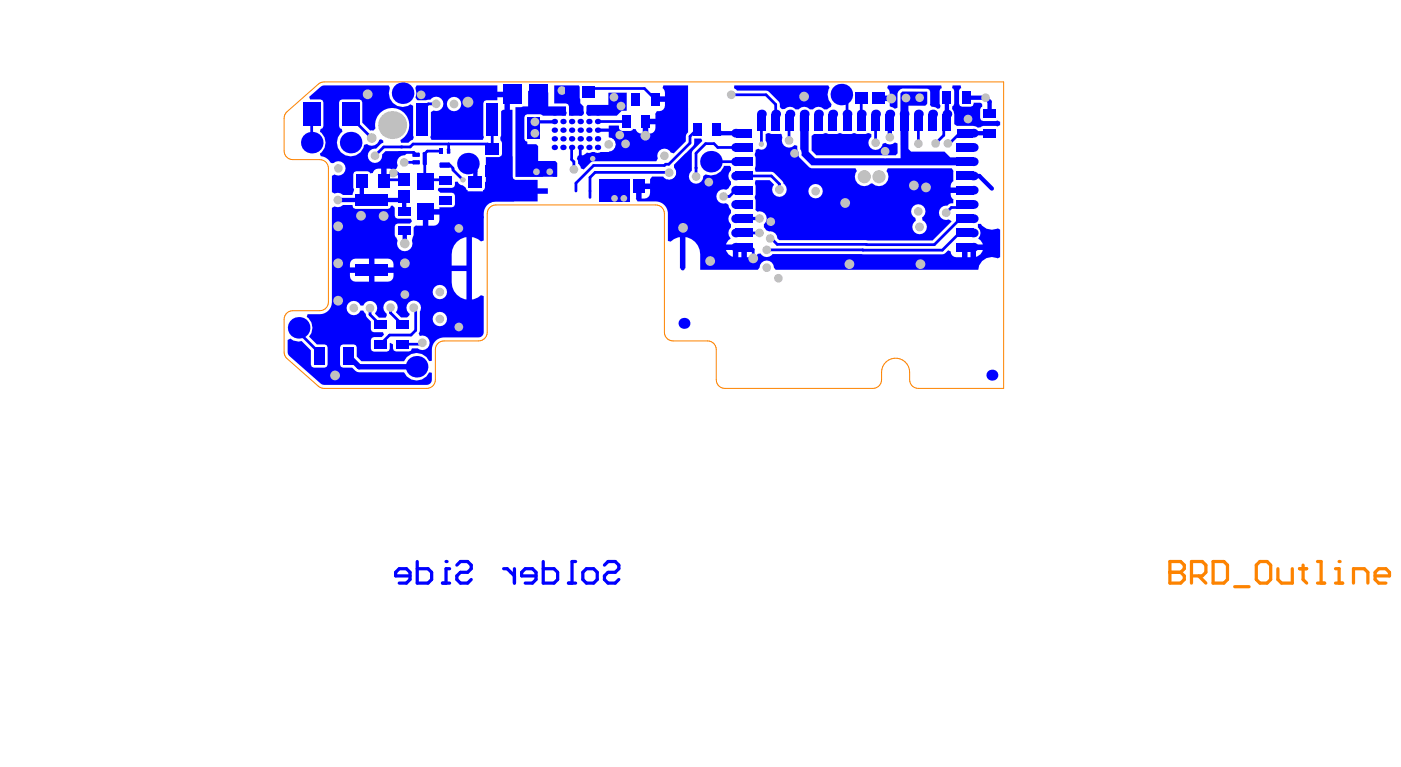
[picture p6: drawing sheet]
<svg xmlns="http://www.w3.org/2000/svg" width="216mm" height="118mm" viewBox="0 0 216 118" stroke-linecap="round" stroke-linejoin="round" font-family="sans-serif">
<path d="M44.2 17.2l4.9-4.2 .8-.4h104.8v47.2h-13.2a1.33 1.33 0 0 1-1.3-1.3 3 3 0 0 0-.7-2.8 2.16 2.16 0 0 0-2.4-.3 2.16 2.16 0 0 0-1.2 2 2.43 2.43 0 0 1-.3 1.9 1.33 1.33 0 0 1-1.1 .5h-22.8a1.33 1.33 0 0 1-1.3-1.3v-4.6a1.33 1.33 0 0 0-1.4-1.4h-5.3a1.33 1.33 0 0 1-1.3-1.3v-18.3a1.33 1.33 0 0 0-1.3-1.3h-24.7a1.33 1.33 0 0 0-1.3 1.3v18.3a1.33 1.33 0 0 1-1.3 1.3h-5.4a1.33 1.33 0 0 0-1.3 1.4v4.6a1.33 1.33 0 0 1-1.3 1.3h-16.2l-.5-.3-4.9-4.2a1.33 1.33 0 0 1-.4-1v-5.1a1.33 1.33 0 0 1 1.3-1.3h4.2a1.33 1.33 0 0 0 1.3-1.4v-20.6a1.33 1.33 0 0 0-1.3-1.3h-4.2a1.33 1.33 0 0 1-1.3-1.3v-5.1a1.33 1.33 0 0 1 .4-1z" fill="none" stroke="#fd8300" stroke-width=".15"/>
<path d="M180.3 86.5v3.3h1.6l.6-.5v-.6l-.6-.5h-1.6" fill="none" stroke="#fd8300" stroke-width=".5"/>
<circle cx="180.3" cy="88.2" r=".25" fill="#fd8300"/>
<g fill="none" stroke="#fd8300" stroke-width=".5">
<path d="M180.3 86.5h1.6l.6 .6v.5l-.6 .6h-1.6M183.6 88.7h1.7l.5-.5v-1.1l-.5-.6h-1.7v3.3M184.7 88.7l1.1 1.1M186.9 86.5h1.7l.6 .6v2.2l-.6 .5h-1.7zM190.3 90.4h2.2M193.6 87.1l.6-.6h1.1l.5 .6v2.2l-.5 .5h-1.1l-.6-.5zM196.9 87.6v1.7l.6 .5h1.6v-2.2M200.3 87.6h1.1M200.8 87.1v2.2l.6 .5M203 86.5h.6v3.3M203 89.8h1.1M205.8 89.8h1.1"/>
<path d="M205.8 87.6h.6v2.2"/>
</g>
<circle cx="206.4" cy="86.5" r=".25" fill="#fd8300"/>
<path d="M208.6 89.8v-2.2h1.6l.6 .6v1.6M211.9 88.7h2.2v-.5l-.5-.6h-1.1l-.6 .6v1.1l.6 .5h1.1" fill="none" stroke="#fd8300" stroke-width=".5"/>
<g fill="#00f">
<path d="M81.3 18.1h2v3.3h-2z"/>
<path d="M93.8 19.4h1.6l.1 .7 .3 .1h1.3l.3 .2v4.1h-2.8v-1.5a1.11 1.11 0 0 0 .2-1.2 1.11 1.11 0 0 0-1-.7z"/>
<path d="M74.9 24.2l4.1-.1v3.2l.2 .3v3.4h-2.8a1.88 1.88 0 0 0-1.9 1.9v.7h-3.4v-3.8l.3-.3h3.5z"/>
<path d="M85.4 13.2h3.8l.1 .2 .1 2.5 .5 .5a1.59 1.59 0 0 1-.2 1.4h-2v-1.4l-.2-.3-.3-.2h-1.8z"/>
<path d="M92.3 27.6h4.8v3.4h-4.8z"/>
<path d="M90.5 16.2h3.3v-1.9h2.8v2.8h-.8l-.8 .7h-4.4l-.2-.4v-1z"/>
<path d="M113.2 13.2h14.4l.2 .3a2.02 2.02 0 0 0 .4 2.6l-.2 .4-.5 .4h-.5a1.08 1.08 0 0 0-1.7 0h-.5a1.08 1.08 0 0 0-1.7 0h-.5a1.09 1.09 0 0 0-1.7-.1h-.4l-.3-.3-.1-.7-.1-.2-1.7-1.6h-4.7l-.5-.4z"/>
<path d="M146.8 13.2h1.2l.1 .4-.2 .1-.1 .3v2l.1 .3 .4 .1h1.3l.3-.1 .1-.5h1.1l.3 .2-.1 .5h-.1l-.2 .4v1.3l.2 .3 .3 .2 2.2-.1 .4 .2v.5l-.4 .2-2.2-.1-.8 .3-.7-.3h-2.5l-.4-.3v-1.5l-.1-.5-.3-.3 .1-.4 .1-.1 .1-.3v-2l-.1-.3-.2-.1z"/>
<path d="M136.8 13.2h8.2l.1 .4-.2 .1-.1 .3v2l.1 .3v.4l-.4 .1-.3-.3h-.6l-.2-.3-.1-2.1-.1-.3-.3-.1-3.8-.1-.4 .2-.4 .6v2.2l-.4 .2-.8-.4v-.8h-1.8v-.9h1.8a1.02 1.02 0 0 0-.4-1.1z"/>
<path d="M81.4 14h2.8l.3 .3v2.1h2.7v1.4h-3.6l-.3-.2h-2l-.4 .1-.1 .4v3.3l.1 .3 .4 .1v.4h1.3l.3 .3v2.3h2.7l.3 .3-.1 2.2h-6.4v-10.8l2-.1z"/>
<path d="M47.6 14.9l1.8-1.5 .6-.2h9.9l.2 .3a2.13 2.13 0 0 0 .6 2.5 2.13 2.13 0 0 0 2.5 .1l.5 .2v4.6a.57 .57 0 0 1-.5 .8l-.3 .3h-1.1l-.1-.5a2.41 2.41 0 0 0 1.3-1.6 2.41 2.41 0 0 0-.3-1.9 2.42 2.42 0 0 0-1.6-1.3l-.7-.1a2.56 2.56 0 0 0-1.8 .8 2.42 2.42 0 0 0-.8 1.9l.1 .5-.3 .3h-.6l-1.2-1.2v-3.1l-.1-.3-.3-.2h-2.7l-.3 .2-.1 .3v3.6l.1 .4 .3 .1 .1 .4a2.13 2.13 0 0 0 .2 3.5 2.13 2.13 0 0 0 3.2-1.5l.4-.1a1.15 1.15 0 0 0 1.8-.6l.3-.1 .4 .2v.3l-.4 .2-.8 .7a1.1 1.1 0 0 0-1.2 1.1 1.1 1.1 0 0 0 1.1 1.1 1.1 1.1 0 0 0 1.1-1.3l.5-.5h3l.3 .3a.76 .76 0 0 1-.8 .4 1.09 1.09 0 0 0-.6 1.5l-.2 .5-.5 .2-.2-.2h-.8v1.9h-.9v-1.9a1 1 0 0 0-1.2 .7h-.5l-.1-.2-.3-.1h-1.7l-.3 .1-.2 .3v2.1l.2 .3-.3 .8h-1.4a1.08 1.08 0 0 0-1.3-.2l-.4-.2v-2.5l.4-.2a1.1 1.1 0 0 0 1.4-.3 1.1 1.1 0 0 0-.1-1.5 1.1 1.1 0 0 0-1.5 0h-.5l-.5-.7-1-.3-.1-.4a2.15 2.15 0 0 0 0-3.4l.1-.4 .3-.1 .1-.4v-3.6l-.1-.3-.3-.2h-1.6z"/>
<path d="M123.3 17.7l.3-.3h1v6l1 1h13.2v-10l.3-.3h3.8v1.9l-.3 .3h-2.6v6.7l.4 .4h5.2l.8 .9h3.6v1.2h-24.9l-1.6-1.6 .1-.3-.3-.6z"/>
<path d="M125.1 20.9l.4-.3h1.3l.3-.1a3.4 3.4 0 0 0 2.2 0 3.4 3.4 0 0 0 2.2 0 3.4 3.4 0 0 0 2.2 0l.6 .2v.4a1.12 1.12 0 0 0 .1 1.9 1.12 1.12 0 0 0 1.7-.9l.3-.1a1.07 1.07 0 0 0 1.5 0l.4 .1v1.5l-.3 .3h-12.2l-.7-.7z"/>
<path d="M64.2 13.2h12.4v.9h2.3v.9h-2.3v.4h-1.7l-.3 .2-.1 .3v5l.1 .2-.2 .4h-7.9l-.2-.4 .1-.2v-3.6l.4-.3a1.11 1.11 0 0 0 1.4-.4 1.11 1.11 0 0 0-.4-1.5 1.11 1.11 0 0 0-1.5 .3h-2l-.3-.3a2.26 2.26 0 0 0 0-1.6zM68.9 16a1.11 1.11 0 0 0 2.2 0 1.11 1.11 0 0 0-2.2 0z"/>
<path d="M98 28.7h.4v-.4h1.8v-.7l.3-.4h1.7a1.1 1.1 0 0 0 1.6 .3 1.1 1.1 0 0 0 .1-1.7v-.4l1.7-1.8 .4 .2v7.5l-.3 .3h-3.3l-.5-.3-.5-.2-3.1-.1-.3-.4zM98.9 29.1v1.5a1.09 1.09 0 0 0 1.1-.3 1.09 1.09 0 0 0 .2-1.2z"/>
<path d="M89 24h.2a1.19 1.19 0 0 0 1.2-.5l.4 .1a1.4 1.4 0 0 1 1.3 0l.4-.2a3 3 0 0 0 2.1-.4 1.1 1.1 0 0 0 .2-1.2 1.1 1.1 0 0 0-1-.7v-1.7h1.6l.1 .6 .3 .2h1.3l.4-.2v-.1h.5a.87 .87 0 0 0 1.1 .7v-1.9h.4v-.4h1.5v-.8l.2-.4a1.06 1.06 0 0 0 1.1-.3 1.06 1.06 0 0 0 .2-1.1h-1.6v-.9h1.6a1.11 1.11 0 0 0-.4-1.2l.1-.4h3.8v7.2l-.3 .4v1l-1.9 1.8-.4-.1a1.1 1.1 0 0 0-1.5-.5 1.1 1.1 0 0 0-.5 1.4l-.3 .5h-9.6l-.5 .1-1.1 1.1-.4-.2v-.2l-.4-.5-.1-.5-.1-.2zM99.9 19.1v1.5a1.03 1.03 0 0 0 1.1-1.5z"/>
<path d="M77.2 17.1l.3-.2h1.5v10.4l.1 .3 .3 .1h3.4v1.3h1.6v.9h-1.6v1.1h-6.4l-.9 .2-.4-.2a.99 .99 0 0 0-.6-1.2l-.1-.5 .2-.1 .1-.3v-.8l.7-.1v-1.7h.5v-.4h1.9a1 1 0 0 0-.7-1.3l-.1-.5h.2l.2-.4v-1.7l-.3-.3v-.5l.1-.3zM76.3 26.7v1.3a1.09 1.09 0 0 0 1.1-.2 1.09 1.09 0 0 0 .4-1.1z"/>
<path d="M51.2 32l.4-.2a1.07 1.07 0 0 0 1.3-.2h1.4l.2 .5 .3 .1h5l.3-.1 .1-.4h.3l.3 .3v1.2l.2 .4 .3 .1h2l.2 .4-.3 .3h-1.9l-.3 .2-.2 .3v1.3l.5 .9a1.2 1.2 0 0 0 1.1 1.6 1.2 1.2 0 0 0 1.1-1.6 4.2 4.2 0 0 0 .3-2.1l.3-.3 1.1 .1v-2.2h.4v-.4h2.1v-.3h2l.3-.1 .1-.3v-1.3l-.1-.4-.3-.1h-1.8l-.4-.3v-.3l.2-.2h2l.3-.1 .1-.3v-.5h.4a.82 .82 0 0 0 .8 .6l.5 .3 .1 .3 .2 .1-.1 .5a.94 .94 0 0 0-.6 1.2h1.8v.4h.5v1.8h.6l.2 .2v3.7l-.4 .1-.4-.4-1-.3v9.6l1-.3 .4-.3 .4 .1v5.8l-.3 .4-.5 .2h-5.3a1.88 1.88 0 0 0-1.8 1.9v1.7h-.5a2.11 2.11 0 0 0-1.9-1.2 2.11 2.11 0 0 0-1.9 1.3h-6.6l-.7-.8v-1.4l-.2-.3-.3-.1h-1.6l-.4 .1-.1 .3v2.7l.1 .3 .4 .1h1.4l.7 .7 .3 .1h7a2.11 2.11 0 0 0 1.9 1.2 2.11 2.11 0 0 0 1.9-1.2l.5 .1v1l-.2 .5-.5 .3h-16.1l-.4-.2-4.8-4.2-.3-.5v-2l.4-.2 .5 .3 .8 .1 .5-.1 1.4 1.5v2.2l.1 .3 .4 .1h1.6l.4-.1 .1-.3v-2.7l-.1-.3-.4-.1h-1.2l-1.2-1.2a2.02 2.02 0 0 0-.3-3.1l.1-.4h1.9a1.88 1.88 0 0 0 1.9-1.9zM71.4 31.9a1.09 1.09 0 0 0 .3 1.1 1.09 1.09 0 0 0 1.1 .2v-1.3zM66 33.1v1.7h.9a.86 .86 0 0 0 .8-.9v-.8zM70.4 37.3l-.4 .5-.3 .7-.1 2.4h2.3v-4.4l-.9 .3zM57.7 39.8v1.4h2.9a1.02 1.02 0 0 0-.8-1.4zM54.2 40.1l-.2 .3-.1 .8h3v-1.4h-2.1zM57.7 42v1.4h2.1a.98 .98 0 0 0 .8-1.4zM53.9 42a1.02 1.02 0 0 0 .9 1.4h2.1v-1.4zM66.7 45a1.11 1.11 0 0 0 2.2 0 1.11 1.11 0 0 0-2.2 0zM69.6 41.8v1.7a2.65 2.65 0 0 0 2.3 2.6v-4.3zM53.7 46.7a1.11 1.11 0 0 0 .2 1.7 1.11 1.11 0 0 0 1.7-.5h.4l.4 .4 .2 .6 .6 .6v1.2l.1 .4 .3 .1h1.4l.2 .4-.4 .3h-1.2l-.3 .2-.1 .3v1.3l.1 .3 .3 .2h2l.3-.2 .2-.3v-.9l.5 .3v.6l.1 .3 .3 .2h2l.3-.2 .2-.3h.9a1.13 1.13 0 0 0 1.8-.7 1.13 1.13 0 0 0-1.5-1.3l-.2-.3 .2-.5v-2.9a1.11 1.11 0 0 0-.3-1.5 1.11 1.11 0 0 0-1.6 .3 1.11 1.11 0 0 0 .3 1.5v.2l-.4 .4h-.9l-.8-.8a1.1 1.1 0 0 0-.1-1.6 1.1 1.1 0 0 0-1.6 .2 1.1 1.1 0 0 0 .2 1.6l.1 .2-.2 .4h-1l-.6-.6a1.13 1.13 0 0 0-.1-1.7 1.13 1.13 0 0 0-1.7 .5h-.4a1.1 1.1 0 0 0-1.9-.4zM66.7 49.2a1.11 1.11 0 0 0 2.2 0 1.11 1.11 0 0 0-2.2 0z"/>
<path d="M107 21.3h1l.2 .4-1.5 1.7-.1 2.9a1.1 1.1 0 0 0 .2 1.9 1.1 1.1 0 0 0 1.6-1.1l.3-.2a2.09 2.09 0 0 0 2.9-1.3h.9l.1 .2v.5a1.08 1.08 0 0 0 0 1.7v.5a.83 .83 0 0 1-1.1 .7 1.11 1.11 0 0 0-1.1 1.2 1.11 1.11 0 0 0 1.5 .9l.4 .3v.3l.3 .5v.5a1.08 1.08 0 0 0 0 1.6v.6a1.21 1.21 0 0 0 0 1.7l-.3 .2-.4 .7h1.5v.4h.4v1.5h.5v-1.5h.8v1.5h1.2l.5-.5h.4a1.07 1.07 0 0 0 1.8 0l26.2 .1 .5-.2 .4-.4 .4 .1a.86 .86 0 0 0 .9 .9h.9v-1.5h.8v1.5h.5v-1.5h.4v-.4h1.5l-.4-.7-.3-.2a1.21 1.21 0 0 0-.1-1.7v-.6h.5a2 2 0 0 0 2.6 .7l.3 .2v4.2l-.3 .2a2.08 2.08 0 0 0-3 1.8h-31.3l-.2-.4a1.11 1.11 0 0 0-1.1-1.1 1.11 1.11 0 0 0-1.2 1.1l-.2 .4h-8.9v-2.4a2.65 2.65 0 0 0-2.3-2.7v4.8h-.8v-4.8l-.9 .3-.5 .4-.5-.1v-4.3l-.1-.6-.4-.6v-3.7l.4-.2a1.1 1.1 0 0 0 1.3-.5 1.1 1.1 0 0 0-.2-1.4v-.4l2.9-2.9 .2-.5zM150.4 38.5v1.1a1.38 1.38 0 0 0 1.1-1.1zM111.9 38.5a1.38 1.38 0 0 0 1 1.1v-1.1z"/>
<path d="M118 20.6a.76 .76 0 0 1 .9 0h1.4l.1 .1 .2 .5a1.1 1.1 0 0 0 .4 1.4 1.1 1.1 0 0 0 1.4-.3l.5 .2 .2 1.7 1.6 1.6 .4 .1h6.7l.2 .5a1.45 1.45 0 0 0 .2 1.9 1.45 1.45 0 0 0 2 0h.2a1.45 1.45 0 0 0 2 0 1.45 1.45 0 0 0 .2-1.9l.2-.5h9.9l.2 .5v1.5a.91 .91 0 0 0-.4 1h2.2v.8h-2.2a.91 .91 0 0 0 .4 1v.6a.9 .9 0 0 0-.9 .4 1.1 1.1 0 0 0-1.3 1.2 1.1 1.1 0 0 0 1.5 .9l.4 .3-2.9 3-23.6-.1-.3-.3a1.09 1.09 0 0 0-1.3-1l-.4-.2-.4-.5v-.5a1.09 1.09 0 0 0 .3-1.4 1.09 1.09 0 0 0-1.3-.5l-.3-.3v-1.5l-.1-.5 .1-.3v-1.4l-.1-.4 .1-.4h2.2l.7 .6a1.12 1.12 0 0 0 .1 1.7 1.12 1.12 0 0 0 1.6-.2 1.12 1.12 0 0 0-.3-1.6l-.1-.4-1.5-1.4h-2.7l-.1-.5 .1-.4v-1.4l-.1-.5 .1-.6 .5-.2a.84 .84 0 0 0 1.1-.1 .84 .84 0 0 0 0-1.1zM124.6 29.5a1.11 1.11 0 0 0 2.2 0 1.11 1.11 0 0 0-2.2 0zM140.7 31.8a1.1 1.1 0 0 0 .4 1.8v.4a1.12 1.12 0 0 0-.2 1.8 1.12 1.12 0 0 0 1.7-.2 1.12 1.12 0 0 0-.4-1.6l-.1-.5a1.1 1.1 0 0 0 .3-1.6 1.1 1.1 0 0 0-1.7-.1z"/>
</g>
<path d="M48 17.6v4.5M48 18.4h.1M48 17.6h.1M54 17.6v.4l3.3 3.3M46 51.2l3.2 3.1v.6M57 47.5v1l1.6 1.6M60.2 47.4v.8l1.8 1.8M63.8 47.4l.3 .3M64.1 50.9l-.8 .7h-3.3M65.1 52.8l-.2 .2h-2.9" fill="none" stroke="#00f" stroke-width=".42"/>
<path d="M53.7 54.9l1.6 1.6" fill="none" stroke="#00f" stroke-width=".83"/>
<path d="M55.8 30.8h1.5" fill="none" stroke="#00f" stroke-width=".66"/>
<circle cx="62.3" cy="32.6" r=".33" fill="#00f"/>
<path d="M62.3 35.6l.1 .1" fill="none" stroke="#00f" stroke-width=".66"/>
<path d="M59.3 27.7l1.1-1h.8l1.1 1zM60.6 24.4v2.3M62.1 27.7h.1M62.1 27.7l-.1 .2M62.2 25h.1M62.3 25h.1M65.5 24.4v3.6" fill="none" stroke="#00f" stroke-width=".42"/>
<circle cx="62.3" cy="25" r=".21" fill="#00f"/>
<path d="M62.2 25h1.9" fill="none" stroke="#00f" stroke-width=".42"/>
<circle cx="61.8" cy="22.6" r=".21" fill="#00f"/>
<path d="M63.7 22.2l-.5 .4h-1.4M68.6 25.4h.7l.5 .5" fill="none" stroke="#00f" stroke-width=".42"/>
<circle cx="71.3" cy="27.7" r=".21" fill="#00f"/>
<path d="M66 16h1.2M75.9 18.4v4.5l-.7-.7M78.9 14.6l-.7 .7M69.1 22.2h.1M69.1 22.2v1.1M69.8 25.9v.3l1.5 1.5M88.1 24.6l.3 .3v1.2M89.4 24l.4 .4h1.5M91.5 25.5l-2.7 2.7v1.2M91.7 26.6l-.8 .7v2.1" fill="none" stroke="#00f" stroke-width=".42"/>
<path d="M73.3 26.4v1.7" fill="none" stroke="#00f" stroke-width=".66"/>
<path d="M85.4 18.7l-3 .1" fill="none" stroke="#00f" stroke-width=".5"/>
<g fill="#00f">
<circle cx="92.1" cy="21.4" r=".21"/>
<circle cx="92.1" cy="22.7" r=".21"/>
<circle cx="89.4" cy="21.4" r=".21"/>
<circle cx="86.8" cy="22.7" r=".33"/>
</g>
<path d="M90.8 20.1h.1" fill="none" stroke="#00f" stroke-width=".42"/>
<circle cx="88.1" cy="21.4" r=".21" fill="#00f"/>
<path d="M90.8 18.7h.1M91.3 13.6l-.6 .6M94.6 15v.3l1.1 1M90.8 21.4h.1M96.4 22.2v1.1M103.1 25.3h-.5l-.2 .2M103.1 26.6h.1M107.3 25.9h.1M107.3 25.9v1.3M108.7 22.1h1.3l.6 .6" fill="none" stroke="#00f" stroke-width=".42"/>
<path d="M86.6 13.9h1.2l.3 .3M105.2 37.7v3.6" fill="none" stroke="#00f" stroke-width=".66"/>
<path d="M94.8 20.1l.7 .7" fill="none" stroke="#00f" stroke-width=".5"/>
<circle cx="107.4" cy="19.9" r=".21" fill="#00f"/>
<g fill="none" stroke="#00f" stroke-width=".66">
<path d="M110.4 19.9l.7 .6M137.1 18.9v2.3M139.3 17.6v1.3M139.6 15.1l-.3 .3M145.9 15h.1M145.9 17.6v1.3M148.9 15l3 .1 .6 .6M55.8 27.9v2.9M61.8 30.8l.5-.5v2.3M62.4 35.7v1.8M139.3 24.9h.1M148.7 27.1h2.2l2 2"/>
<path d="M148.8 20.5h3.7M152.5 20.5h.1M152.9 37.5l-.6 .6h-3.6"/>
</g>
<g fill="none" stroke="#00f" stroke-width=".42">
<path d="M65 17v1.4M117.3 18.9v3.3M118 14.6l1.5 1.5M119.5 17.6v1.3M121.7 18.9l-.1 .1v2.6M126.1 18.9h.1M129.7 14.6l.8 .8M130.5 17.6v1.3M132.7 18.9h.1M132.7 17.6v1.3M134.9 18.9v3.1M135.3 15.2h2.1"/>
<path d="M141.5 18.9v3.3M145.9 18.9l-.5 .5v1.4l-1.2 1.3h.3M62.2 23.5h-.6l-1 .9M63.8 23.5l.3 .3M65.5 23.7v.7M113.4 29.3h1.3M113.4 22.7h1.3M114.7 24.9h.1M114.7 38.1h1l.4 .3v1.4M114.7 27.1h4.2M114.7 35.9h.1M114.7 35.9h2.3"/>
<path d="M118.7 36.7h.2M120.1 28.4v.8M132.9 38.5h.1M146.1 22.1h.2M146.6 32l-.8 .8M147.9 35.9h.8M147.9 20.5h.9M148 33.7h.7M148.7 31.5l-.5 .5M46 51.2v-.7l-.3-.3v1M64.1 47.7v3.2"/>
</g>
<path d="M117 33.7l-2.2-.1-.1 .1" fill="none" stroke="#00f" stroke-width=".5"/>
<circle cx="62.2" cy="23.5" r=".21" fill="#00f"/>
<g fill="none" stroke="#00f" stroke-width=".42">
<path d="M66 16l-1 1M91.3 13.6h8l1.6 1.7M92.1 18.7h4.4M107.4 19.9l-1.1 1.1v1l-3.2 3.3M112.7 14.6h5.3M119.5 16.1v1.5M130.5 15.4v2.2M132.7 15.2v3.7M59.1 27.7h.2l-.1 .2M61.8 22.6h-2.7l-1.3 1.4M62.2 23.5h1.6M63.7 22.2h11.5"/>
<path d="M68 23.3h-2.1l-.4 .4M68.7 27.7h-2.9l-.3 .3M88.1 22.7v1.9M89.4 22.7v1.3M90.9 29.4v1M91.5 25.5h10.9M91.7 26.6h11.4M108.7 22.1l-1.4 1.5v2.3M109.6 24.9h5.1M110.6 22.7h2.8M113.4 29.3l-1 1h-.9M118.2 38.5h14.7"/>
<path d="M118.9 27.1l1.2 1.3M146.6 32h1.6M147.9 35.9l-2.7 2.6h-12.2M147.9 20.5l-1.6 1.6M148 33.7l-4 4h-24.2l-.9-1M60 51.6l-1.4 1.5"/>
</g>
<path d="M78.2 15.3v10.8M55.3 56.5h8.9" fill="none" stroke="#00f" stroke-width=".83"/>
<path d="M123.9 18.9v4.6l1.4 1.4h23.4M139.3 15.4v2.2M139.3 18.9v6M145.9 15v2.6M152.5 15.7v1.8M52.1 30.8h3.7M57.3 30.8h4.5M72.1 25.2l1.2 1.2M96.4 23.3l-1.2 1.1h-3.9M111.1 20.5h3.5" fill="none" stroke="#00f" stroke-width=".66"/>
<path d="M92.1 20.1h2.7M68.2 89.8h1.1M69.3 87.6h-.6v2.2M70.4 87.1l.6-.6h1.1l.5 .6v.5l-.5 .6h-1.1l-.6 .5v.6l.6 .5h1.1l.5-.5M77.6 87.6h.6l1.1 1.1M79.3 87.6v2.2M82.6 88.7h-2.2v-.5l.5-.6h1.2l.5 .6v1.1l-.5 .5h-1.2M83.7 86.5v3.3h1.7l.5-.5v-1.1l-.5-.6h-1.7M87.6 89.8h1.1M88.7 86.5h-.5v3.3M89.8 88.2l.6-.6h1.1l.5 .6v1.1l-.5 .5h-1.1l-.6-.5zM93.1 87.1l.6-.6h1.1l.6 .6v.5l-.6 .6h-1.1l-.6 .5v.6l.6 .5h1.1l.6-.5" fill="none" stroke="#00f" stroke-width=".5"/>
<circle cx="68.7" cy="86.5" r=".25" fill="#00f"/>
<path d="M63.2 88.7h-2.2v-.5l.5-.6h1.1l.6 .6v1.1l-.6 .5h-1.1M64.3 86.5v3.3h1.7l.5-.5v-1.1l-.5-.6h-1.7" fill="none" stroke="#00f" stroke-width=".5"/>
<g fill="#c0c0c0">
<circle cx="48" cy="22.1" r=".68"/>
<circle cx="120.1" cy="29.2" r=".68"/>
<circle cx="62.4" cy="45.4" r=".67"/>
<circle cx="70.7" cy="50.4" r=".67"/>
<circle cx="63.8" cy="47.4" r=".68"/>
<circle cx="65.1" cy="52.8" r=".68"/>
<circle cx="57.3" cy="21.3" r=".75"/>
<circle cx="54" cy="22" r=".75"/>
<circle cx="51.6" cy="57.8" r=".75"/>
<circle cx="54.5" cy="47.5" r=".67"/>
<circle cx="46" cy="50.5" r=".68"/>
<circle cx="64.2" cy="56.5" r=".75"/>
<circle cx="123.9" cy="14.9" r=".75"/>
<circle cx="118.2" cy="38.5" r=".67"/>
<circle cx="118.8" cy="34.2" r=".67"/>
<circle cx="141.5" cy="32.6" r=".67"/>
<circle cx="141.7" cy="35" r=".68"/>
<circle cx="140.8" cy="28.6" r=".75"/>
<circle cx="141.8" cy="40.7" r=".75"/>
<circle cx="68.6" cy="30.8" r=".42"/>
<circle cx="52.1" cy="40.6" r=".75"/>
<circle cx="149.2" cy="18.3" r=".67"/>
<circle cx="117" cy="35.9" r=".67"/>
<circle cx="118.7" cy="36.7" r=".67"/>
<circle cx="145.8" cy="32.8" r=".67"/>
<circle cx="90.8" cy="18.7" r=".42"/>
<circle cx="90.8" cy="21.4" r=".42"/>
<circle cx="88.1" cy="21.4" r=".42"/>
<circle cx="90.8" cy="20.1" r=".42"/>
<circle cx="95.7" cy="16.3" r=".67"/>
<circle cx="86.6" cy="13.9" r=".67"/>
<circle cx="57.8" cy="24" r=".67"/>
<circle cx="62.3" cy="25" r=".67"/>
<circle cx="95.5" cy="20.8" r=".67"/>
<circle cx="93.8" cy="22.2" r=".67"/>
<circle cx="62.4" cy="37.5" r=".75"/>
<circle cx="57" cy="47.5" r=".67"/>
<circle cx="60.2" cy="47.4" r=".67"/>
<circle cx="62.4" cy="40.6" r=".75"/>
<circle cx="67.8" cy="49.2" r=".67"/>
<circle cx="71.3" cy="27.7" r=".42"/>
<circle cx="70" cy="16" r=".67"/>
<circle cx="86.8" cy="22.7" r=".42"/>
<circle cx="67.2" cy="16" r=".67"/>
<circle cx="99.5" cy="20.9" r=".75"/>
<circle cx="96.4" cy="22.2" r=".67"/>
<circle cx="89.4" cy="21.4" r=".42"/>
<circle cx="92.1" cy="22.7" r=".42"/>
<circle cx="92.1" cy="21.4" r=".42"/>
<circle cx="89.4" cy="18.7" r=".42"/>
<circle cx="52.1" cy="25.9" r=".67"/>
<circle cx="52.1" cy="34.9" r=".75"/>
<circle cx="52.1" cy="30.8" r=".67"/>
<circle cx="67.8" cy="45" r=".67"/>
<circle cx="125.7" cy="29.5" r=".67"/>
<circle cx="130.9" cy="40.7" r=".75"/>
<circle cx="109.4" cy="40.2" r=".75"/>
<circle cx="55.6" cy="33.2" r=".75"/>
<circle cx="59.1" cy="33.3" r=".75"/>
<circle cx="56.7" cy="14.5" r=".75"/>
<circle cx="52.1" cy="46.3" r=".75"/>
<circle cx="62" cy="14.4" r=".67"/>
<circle cx="88.1" cy="18.7" r=".42"/>
<circle cx="97.9" cy="15.2" r=".42"/>
<circle cx="151.9" cy="15.1" r=".67"/>
<circle cx="143.7" cy="18.9" r=".42"/>
<circle cx="114.7" cy="31.5" r=".42"/>
<circle cx="142.7" cy="28.9" r=".75"/>
<circle cx="133.2" cy="27.2" r="1.02"/>
<circle cx="148.7" cy="22.7" r=".42"/>
<circle cx="121.6" cy="21.6" r=".67"/>
<circle cx="134.9" cy="22" r=".67"/>
<circle cx="126.2" cy="18.9" r=".42"/>
<circle cx="117" cy="33.7" r=".67"/>
<circle cx="130.2" cy="31.3" r=".75"/>
<circle cx="120" cy="42.9" r=".67"/>
<circle cx="72.1" cy="25.2" r=".75"/>
<circle cx="111.5" cy="30.3" r=".67"/>
<circle cx="117.3" cy="22.2" r=".42"/>
<circle cx="141.7" cy="15.1" r=".67"/>
<circle cx="139.6" cy="15.1" r=".67"/>
<circle cx="122.4" cy="23.6" r=".67"/>
<circle cx="94.6" cy="15" r=".67"/>
<circle cx="109.2" cy="28.1" r=".67"/>
<circle cx="137.4" cy="15.2" r=".75"/>
<circle cx="136.4" cy="23.3" r=".67"/>
<circle cx="137.1" cy="21.2" r=".67"/>
<circle cx="146.1" cy="22.1" r=".67"/>
<circle cx="141.5" cy="22.1" r=".67"/>
<circle cx="144.2" cy="22.1" r=".67"/>
<circle cx="82.4" cy="20.5" r=".67"/>
<circle cx="82.4" cy="18.8" r=".67"/>
<circle cx="70.7" cy="35.2" r=".67"/>
<circle cx="64.9" cy="14.6" r=".67"/>
<circle cx="72.1" cy="15.7" r=".83"/>
<circle cx="60.6" cy="26.7" r=".67"/>
<circle cx="135.5" cy="27.2" r="1.02"/>
<circle cx="94.7" cy="30.6" r=".52"/>
<circle cx="96.1" cy="30.6" r=".52"/>
<circle cx="88.4" cy="26.1" r=".67"/>
<circle cx="82.7" cy="26.5" r=".52"/>
<circle cx="84.7" cy="26.5" r=".52"/>
<circle cx="118.2" cy="41.2" r=".67"/>
<circle cx="116.1" cy="39.8" r=".75"/>
<circle cx="105.3" cy="35.1" r=".75"/>
<circle cx="112.7" cy="14.6" r=".67"/>
<circle cx="102.4" cy="24" r=".67"/>
<circle cx="107.3" cy="27.2" r=".67"/>
<circle cx="91.3" cy="24.4" r=".42"/>
<circle cx="103.1" cy="26.6" r=".67"/>
<circle cx="60.4" cy="19.3" r="2.16"/>
</g>
<g fill="#00f">
<path d="M48.4 53.5h1.6v2.7h-1.6z" fill-rule="evenodd"/>
<path d="M52.9 53.5h1.6v2.7h-1.6z" fill-rule="evenodd"/>
<path d="M54.9 26.8h1.7v2.1h-1.7z" fill-rule="evenodd"/>
<path d="M61 52.4h2v1.3h-2z" fill-rule="evenodd"/>
<path d="M61.3 34.9h2v1.3h-2z" fill-rule="evenodd"/>
<path d="M61.3 31.9h2v1.3h-2z" fill-rule="evenodd"/>
<path d="M63.5 24.8l.2-.1h.8l.2 .1v.4l-.2 .1h-.8l-.2-.1z" fill-rule="evenodd"/>
<path d="M61.4 26.8h1.8v1.8h-1.8z" fill-rule="evenodd"/>
<path d="M67.7 25.2l.2-.2h1.3l.2 .2v.5l-.2 .2h-1.3l-.2-.2z" fill-rule="evenodd"/>
<path d="M67.7 27.2h2v1.3h-2z" fill-rule="evenodd"/>
<path d="M74.8 25.4h2.1v1.7h-2.1z" fill-rule="evenodd"/>
<path d="M81.5 13.1h2.8v3h-2.8z" fill-rule="evenodd"/>
<path d="M89.8 13.4h1.9v1.7h-1.9z" fill-rule="evenodd"/>
<path d="M87.2 13.4h1.9v1.7h-1.9z" fill-rule="evenodd"/>
<path d="M94.2 27.7h1.7v2h-1.7z" fill-rule="evenodd"/>
<path d="M97.6 27.7h1.7v2h-1.7z" fill-rule="evenodd"/>
<path d="M95.8 17.7h1.3v2h-1.3z" fill-rule="evenodd"/>
<path d="M97.3 14.3h1.3v2h-1.3z" fill-rule="evenodd"/>
<path d="M100.3 14.3h1.3v2h-1.3z" fill-rule="evenodd"/>
<path d="M109.8 18.9h1.3v2h-1.3z" fill-rule="evenodd"/>
<path d="M106.8 18.9h1.3v2h-1.3z" fill-rule="evenodd"/>
<path d="M113.4 37.4h2.6v1.4h-2.6z" fill-rule="evenodd"/>
<path d="M113.4 30.8h2.6v1.4h-2.6z" fill-rule="evenodd"/>
<path d="M113.4 33h2.6v1.4h-2.6z" fill-rule="evenodd"/>
<path d="M113.4 35.2h2.6v1.4h-2.6z" fill-rule="evenodd"/>
<path d="M113.4 24.2h2.6v1.4h-2.6z" fill-rule="evenodd"/>
<path d="M113.4 26.4h2.6v1.4h-2.6z" fill-rule="evenodd"/>
<path d="M113.4 28.6h2.6v1.4h-2.6z" fill-rule="evenodd"/>
<path d="M113.4 19.8h2.4v1.4h-2.4z" fill-rule="evenodd"/>
<path d="M113.4 22h2.6v1.4h-2.6z" fill-rule="evenodd"/>
<path d="M116.7 17.6h1.3v2.6h-1.3z" fill-rule="evenodd"/>
<path d="M123.3 17.6h1.3v2.6h-1.3z" fill-rule="evenodd"/>
<path d="M121.1 17.6h1.3v2.6h-1.3z" fill-rule="evenodd"/>
<path d="M129.9 17.6h1.3v2.6h-1.3z" fill-rule="evenodd"/>
<path d="M127.7 17.6h1.3v2.6h-1.3z" fill-rule="evenodd"/>
<path d="M136.5 17.6h1.3v2.6h-1.3z" fill-rule="evenodd"/>
<path d="M134.3 17.6h1.3v2.6h-1.3z" fill-rule="evenodd"/>
<path d="M134.4 14.3h1.9v1.7h-1.9z" fill-rule="evenodd"/>
<path d="M145.2 17.6h1.4v2.6h-1.4z" fill-rule="evenodd"/>
<path d="M143 17.6h1.4v2.6h-1.4z" fill-rule="evenodd"/>
<path d="M140.8 17.6h1.4v2.6h-1.4z" fill-rule="evenodd"/>
<path d="M145.3 14h1.3v2h-1.3z" fill-rule="evenodd"/>
<path d="M147.4 37.4h2.6v1.4h-2.6z" fill-rule="evenodd"/>
<path d="M147.4 35.2h2.6v1.4h-2.6z" fill-rule="evenodd"/>
<path d="M147.4 33h2.6v1.4h-2.6z" fill-rule="evenodd"/>
<path d="M147.4 30.8h2.6v1.4h-2.6z" fill-rule="evenodd"/>
<path d="M147.4 28.6h2.6v1.4h-2.6z" fill-rule="evenodd"/>
<path d="M147.4 26.4h2.6v1.4h-2.6z" fill-rule="evenodd"/>
<path d="M147.4 24.2h2.6v1.4h-2.6z" fill-rule="evenodd"/>
<path d="M147.4 22h2.6v1.4h-2.6z" fill-rule="evenodd"/>
<path d="M147.5 19.8h2.5v1.4h-2.5z" fill-rule="evenodd"/>
<path d="M148.3 14h1.3v2h-1.3z" fill-rule="evenodd"/>
<path d="M46.7 15.8h2.7v3.6h-2.7z" fill-rule="evenodd"/>
<path d="M52.7 15.8h2.7v3.6h-2.7z" fill-rule="evenodd"/>
<path d="M61 49.4h2v1.3h-2z" fill-rule="evenodd"/>
<path d="M63.5 23.7l.2-.2h.8l.2 .2v.3l-.2 .2h-.8l-.2-.2z" fill-rule="evenodd"/>
<path d="M61.4 29.4h1.8v1.8h-1.8z" fill-rule="evenodd"/>
<path d="M67.7 22.9h.5v.8h-.5z" fill-rule="evenodd"/>
<path d="M68.9 23l.1-.1h.3l.1 .1v.6l-.1 .1h-.3l-.1-.1z" fill-rule="evenodd"/>
<path d="M67.7 30.2h2v1.3h-2z" fill-rule="evenodd"/>
<path d="M74.8 22h2.1v1.7h-2.1z" fill-rule="evenodd"/>
<path d="M74.9 15.9h1.9v5h-1.9z" fill-rule="evenodd"/>
<path d="M57.6 52.4h2v1.3h-2z" fill-rule="evenodd"/>
<path d="M72.2 30.6h2.1v1.7h-2.1z" fill-rule="evenodd"/>
<path d="M64.3 31.4h2.6v2.5h-2.6z" fill-rule="evenodd"/>
<path d="M72.2 27.2h2.1v1.7h-2.1z" fill-rule="evenodd"/>
<path d="M58.3 26.8h1.7v2.1h-1.7z" fill-rule="evenodd"/>
<path d="M64.3 26.7h2.6v2.6h-2.6z" fill-rule="evenodd"/>
<path d="M77.5 13.1h2.8v3h-2.8z" fill-rule="evenodd"/>
<path d="M98.8 17.7h1.3v2h-1.3z" fill-rule="evenodd"/>
<path d="M132.1 17.6h1.3v2.6h-1.3z" fill-rule="evenodd"/>
<path d="M125.5 17.6h1.3v2.6h-1.3z" fill-rule="evenodd"/>
<path d="M118.9 17.6h1.3v2.6h-1.3z" fill-rule="evenodd"/>
<path d="M131.8 14.3h1.9v1.7h-1.9z" fill-rule="evenodd"/>
<path d="M138.7 17.6h1.3v2.6h-1.3z" fill-rule="evenodd"/>
<path d="M151.5 19.9h2v1.3h-2z" fill-rule="evenodd"/>
<path d="M57.6 49.4h2v1.3h-2z" fill-rule="evenodd"/>
<path d="M65.1 23.6l.2-.2h.3l.2 .2v1.7l-.2 .1h-.3l-.2-.1z" fill-rule="evenodd"/>
<path d="M64.1 15.9h1.8v5h-1.8z" fill-rule="evenodd"/>
<path d="M151.5 16.9h2v1.3h-2z" fill-rule="evenodd"/>
<path d="M54.8 40.7h5v1.8h-5z" fill-rule="evenodd"/>
<path d="M54.8 29.9h5v1.8h-5z" fill-rule="evenodd"/>
</g>
<g fill="#00f">
<path d="M64.5 25.2h.2zM64.5 25.2h.2l-.2 .1z"/>
<path d="M64.5 24.7v.1zM64.5 24.7l.2 .1h-.2z"/>
<path d="M63.5 24.8h.2zM63.6 24.7h.1v.1h-.2z"/>
<path d="M63.7 25.2v.1zM63.5 25.2h.2v.1z"/>
<path d="M69.2 25.7h.2zM69.2 25.7h.2l-.2 .2z"/>
<path d="M69.2 25v.2zM69.2 25l.2 .2h-.2z"/>
<path d="M67.7 25.2h.2zM67.8 25.1l.1-.1v.2h-.2z"/>
<path d="M67.9 25.7v.2zM67.7 25.7h.2v.2z"/>
<path d="M64.5 24h.2zM64.5 24h.2l-.2 .2z"/>
<path d="M64.5 23.5v.2zM64.5 23.5l.2 .2h-.2z"/>
<path d="M63.5 23.7h.2zM63.6 23.6l.1-.1v.2h-.2z"/>
<path d="M63.7 24v.2zM63.5 24h.2v.2z"/>
<path d="M69 23.6v.1zM68.9 23.6h.1v.1z"/>
<path d="M69.3 23.6h.1zM69.3 23.6h.1l-.1 .1z"/>
<path d="M69.3 22.9v.1zM69.3 22.9l.1 .1h-.1z"/>
<path d="M68.9 23h.1zM68.9 22.9h.1v.1h-.1z"/>
<path d="M65.6 23.4v.2zM65.6 23.4l.2 .2h-.2z"/>
<path d="M65.1 23.6h.2zM65.2 23.5l.1-.1v.2h-.2z"/>
<path d="M65.3 25.3v.1zM65.1 25.3h.2v.1z"/>
<path d="M65.6 25.3h.2zM65.6 25.3h.2l-.2 .1z"/>
<circle cx="62" cy="14.4" r="1.66"/>
<circle cx="85.4" cy="17.4" r=".42"/>
<circle cx="85.4" cy="18.7" r=".42"/>
<circle cx="85.4" cy="20.1" r=".42"/>
<circle cx="85.4" cy="22.7" r=".42"/>
<circle cx="85.4" cy="21.4" r=".42"/>
<circle cx="90.8" cy="20.1" r=".42"/>
<circle cx="90.8" cy="18.7" r=".42"/>
<circle cx="89.4" cy="18.7" r=".42"/>
<circle cx="88.1" cy="18.7" r=".42"/>
<circle cx="92.1" cy="21.4" r=".42"/>
<circle cx="90.8" cy="21.4" r=".42"/>
<circle cx="89.4" cy="21.4" r=".42"/>
<circle cx="88.1" cy="21.4" r=".42"/>
<circle cx="86.8" cy="21.4" r=".42"/>
<circle cx="86.8" cy="20.1" r=".42"/>
<circle cx="86.8" cy="18.7" r=".42"/>
<circle cx="86.8" cy="17.4" r=".42"/>
<circle cx="86.8" cy="22.7" r=".42"/>
<circle cx="88.1" cy="17.4" r=".42"/>
<circle cx="88.1" cy="20.1" r=".42"/>
<circle cx="88.1" cy="22.7" r=".42"/>
<circle cx="89.4" cy="17.4" r=".42"/>
<circle cx="89.4" cy="20.1" r=".42"/>
<circle cx="89.4" cy="22.7" r=".42"/>
<circle cx="90.8" cy="17.4" r=".42"/>
<circle cx="90.8" cy="22.7" r=".42"/>
<circle cx="92.1" cy="17.4" r=".42"/>
<circle cx="92.1" cy="18.7" r=".42"/>
<circle cx="92.1" cy="20.1" r=".42"/>
<circle cx="92.1" cy="22.7" r=".42"/>
<circle cx="129.7" cy="14.6" r="1.66"/>
<circle cx="150" cy="38.1" r=".67"/>
<circle cx="150" cy="35.9" r=".67"/>
<circle cx="150" cy="33.7" r=".67"/>
<circle cx="150" cy="31.5" r=".67"/>
<circle cx="150" cy="29.3" r=".67"/>
<circle cx="150" cy="27.1" r=".67"/>
<circle cx="150" cy="24.9" r=".67"/>
<circle cx="150" cy="22.7" r=".67"/>
<circle cx="150" cy="20.5" r=".67"/>
<circle cx="48" cy="22" r="1.66"/>
<circle cx="54" cy="22" r="1.66"/>
<circle cx="109.6" cy="24.9" r="1.66"/>
<circle cx="117.3" cy="17.6" r=".67"/>
<circle cx="123.9" cy="17.6" r=".67"/>
<circle cx="121.7" cy="17.6" r=".67"/>
<circle cx="130.5" cy="17.6" r=".67"/>
<circle cx="128.3" cy="17.6" r=".67"/>
<circle cx="137.1" cy="17.6" r=".67"/>
<circle cx="134.9" cy="17.6" r=".67"/>
<circle cx="145.9" cy="17.6" r=".67"/>
<circle cx="143.7" cy="17.6" r=".67"/>
<circle cx="141.5" cy="17.6" r=".67"/>
<circle cx="113.4" cy="38.1" r=".67"/>
<circle cx="113.4" cy="31.5" r=".67"/>
<circle cx="113.4" cy="33.7" r=".67"/>
<circle cx="113.4" cy="35.9" r=".67"/>
<circle cx="113.4" cy="24.9" r=".67"/>
<circle cx="113.4" cy="27.1" r=".67"/>
<circle cx="113.4" cy="29.3" r=".67"/>
<circle cx="113.4" cy="20.5" r=".67"/>
<circle cx="113.4" cy="22.7" r=".67"/>
<circle cx="46" cy="50.5" r="1.66"/>
<circle cx="64.2" cy="56.5" r="1.66"/>
<circle cx="72.1" cy="25.2" r="1.66"/>
<circle cx="105.4" cy="49.8" r=".84"/>
<circle cx="132.7" cy="17.6" r=".67"/>
<circle cx="126.1" cy="17.6" r=".67"/>
<circle cx="119.5" cy="17.6" r=".67"/>
<circle cx="152.9" cy="57.8" r=".84"/>
<circle cx="139.3" cy="17.6" r=".67"/>
</g>
</svg>
